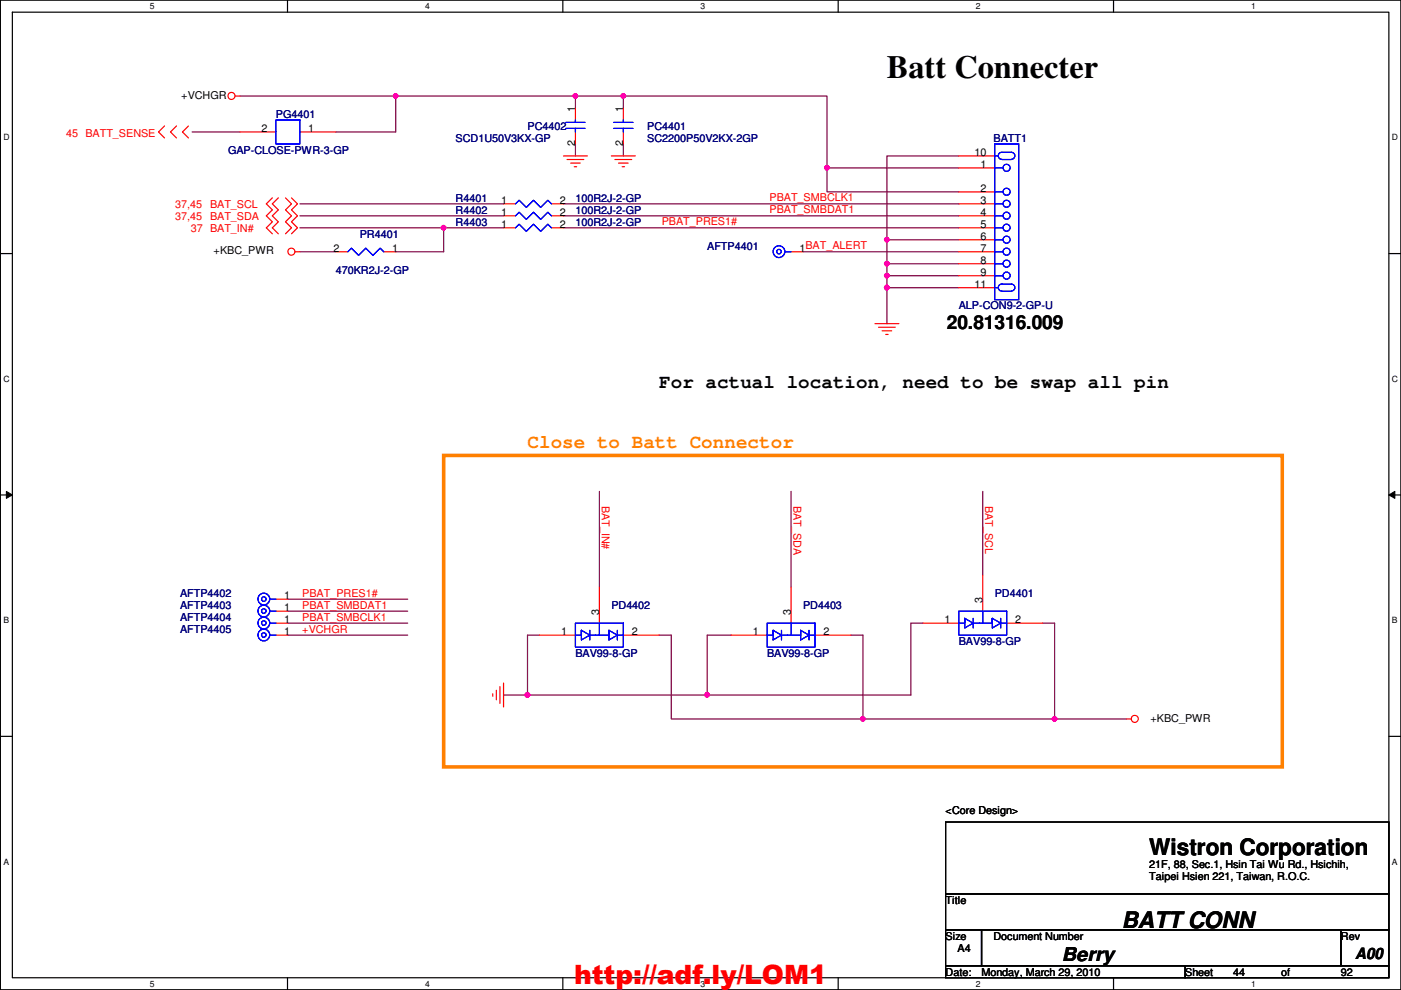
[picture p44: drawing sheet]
<svg xmlns="http://www.w3.org/2000/svg" width="297mm" height="210mm" viewBox="0 0 297 210" stroke-linecap="round" stroke-linejoin="round" font-family="sans-serif">
<defs><g id="words">
<text font-size="6.9" x="188" y="16.5">Batt Connecter</text>
<text font-size="5.6" fill="#f00" x="121.7" y="208.7">http://adf.ly/LOM1</text>
<g font-size="4.8">
<text x="243.7" y="181.3">Wistron Corporation</text>
<text x="237.8" y="196.8">BATT CONN</text>
</g>
<g font-size="4.1">
<text x="200.7" y="69.8">20.81316.009</text>
<text x="139.8" y="82.2">For actual location, need to be swap all pin</text>
<text x="225.1" y="203.7">Berry</text>
</g>
<text font-size="4.1" fill="#ff8000" x="111.8" y="94.9">Close to Batt Connector</text>
<text font-size="3.3" x="287.4" y="203.2">A00</text>
<g font-size="2.3">
<text x="38.4" y="20.9">+VCHGR</text>
<text x="122" y="23.7" transform="rotate(-90 122 23.7)">1</text>
<text x="132.1" y="23.7" transform="rotate(-90 132.1 23.7)">1</text>
<text x="55.5" y="27.9">2</text>
<text x="65.4" y="27.9">1</text>
<text x="122" y="31" transform="rotate(-90 122 31)">2</text>
<text x="132.1" y="31" transform="rotate(-90 132.1 31)">2</text>
<text x="206.6" y="33">10</text>
<text x="207.9" y="35.6">1</text>
<text x="207.9" y="40.6">2</text>
<text x="106.3" y="43.2">1</text>
<text x="106.3" y="45.7">1</text>
<text x="118.7" y="43.2">2</text>
<text x="118.7" y="45.7">2</text>
<text x="207.9" y="43.2">3</text>
<text x="207.9" y="45.7">4</text>
<text x="45.3" y="53.9">+KBC_PWR</text>
<text x="70.7" y="53.3">2</text>
<text x="83.1" y="53.3">1</text>
<text x="106.3" y="48.3">1</text>
<text x="118.7" y="48.3">2</text>
<text x="169.5" y="53.3">1BAT_ALERT</text>
<text x="207.9" y="48.3">5</text>
<text x="207.9" y="50.8">6</text>
<text x="207.9" y="53.3">7</text>
<text x="207.9" y="55.9">8</text>
<text x="207.9" y="58.4">9</text>
<text x="206.6" y="61">11</text>
<text x="60.3" y="127">1</text>
<text x="60.3" y="129.5">1</text>
<text x="127" y="130.3" transform="rotate(-90 127 130.3)">3</text>
<text x="167.7" y="130.3" transform="rotate(-90 167.7 130.3)">3</text>
<text x="208.3" y="127.8" transform="rotate(-90 208.3 127.8)">3</text>
<text x="60.3" y="132.1">1</text>
<text x="60.3" y="134.6">1</text>
<text x="119" y="134.6">1</text>
<text x="133.9" y="134.6">2</text>
<text x="159.6" y="134.6">1</text>
<text x="174.6" y="134.6">2</text>
<text x="200.2" y="132.1">1</text>
<text x="215.2" y="132.1">2</text>
<text x="243.9" y="153">+KBC_PWR</text>
<text x="200.5" y="172.6">&lt;Core Design&gt;</text>
<text x="243.7" y="184">21F, 88, Sec.1, Hsin Tai Wu Rd., Hsichih,</text>
<text x="200.5" y="191.6">Title</text>
<text x="243.7" y="186.6">Taipei Hsien 221, Taiwan, R.O.C.</text>
<text x="200.5" y="199.2">Size</text>
<text x="203" y="201.8">A4</text>
<text x="210.6" y="199.2">Document Number</text>
<text x="284.3" y="199.2">Rev</text>
<text x="200.5" y="206.8">Date:</text>
<text x="208.1" y="206.8">Monday, March 29, 2010</text>
<text x="251.3" y="206.8">Sheet</text>
<text x="261.4" y="206.8">44</text>
<text x="271.6" y="206.8">of</text>
<text x="284.3" y="206.8">92</text>
</g>
<g font-size="2.3" fill="#f00">
<text x="14.1" y="29">45 BATT_SENSE</text>
<text x="37.2" y="46.6">37,45</text>
<text x="37.2" y="44">37,45</text>
<text x="44.5" y="46.6">BAT_SDA</text>
<text x="44.5" y="44">BAT_SCL</text>
<text x="140.3" y="47.8">PBAT_PRES1#</text>
<text x="163.1" y="45.3">PBAT_SMBDAT1</text>
<text x="163.1" y="42.7">PBAT_SMBCLK1</text>
<text x="40.5" y="49.1">37 BAT_IN#</text>
<text x="127.6" y="107.2" transform="rotate(90 127.6 107.2)">BAT_IN#</text>
<text x="168.2" y="107.2" transform="rotate(90 168.2 107.2)">BAT_SDA</text>
<text x="208.9" y="107.2" transform="rotate(90 208.9 107.2)">BAT_SCL</text>
<text x="64.1" y="126.5">PBAT_PRES1#</text>
<text x="64.1" y="131.6">PBAT_SMBCLK1</text>
<text x="64.1" y="129.1">PBAT_SMBDAT1</text>
<text x="64.1" y="134.2">+VCHGR</text>
</g>
<g font-size="2.3" fill="#000080">
<text x="58.5" y="25">PG4401</text>
<text x="111.8" y="27.5">PC4402</text>
<text x="137.2" y="27.5">PC4401</text>
<text x="48.3" y="32.6">GAP-CLOSE-PWR-3-GP</text>
<text x="96.6" y="30.1">SCD1U50V3KX-GP</text>
<text x="137.2" y="30.1">SC2200P50V2KX-2GP</text>
<text x="210.6" y="30.1">BATT1</text>
<text x="96.6" y="47.8">R4403</text>
<text x="96.6" y="42.8">R4401</text>
<text x="96.6" y="45.3">R4402</text>
<text x="122" y="47.8">100R2J-2-GP</text>
<text x="122" y="42.8">100R2J-2-GP</text>
<text x="122" y="45.3">100R2J-2-GP</text>
<text x="76.3" y="50.4">PR4401</text>
<text x="149.9" y="52.9">AFTP4401</text>
<text x="71.2" y="58">470KR2J-2-GP</text>
<text x="203.3" y="65.6">ALP-CON9-2-GP-U</text>
<text x="38.2" y="126.6">AFTP4402</text>
<text x="38.2" y="131.7">AFTP4404</text>
<text x="38.2" y="129.1">AFTP4403</text>
<text x="129.6" y="129.1">PD4402</text>
<text x="170.3" y="129.1">PD4403</text>
<text x="210.9" y="126.6">PD4401</text>
<text x="38.2" y="134.2">AFTP4405</text>
<text x="203.3" y="136.7">BAV99-8-GP</text>
<text x="122" y="139.3">BAV99-8-GP</text>
<text x="162.6" y="139.3">BAV99-8-GP</text>
</g>
<g font-size="1.8">
<text x="31.8" y="1.9">5</text>
<text x="90.1" y="1.9">4</text>
<text x="148.5" y="1.9">3</text>
<text x="206.9" y="1.9">2</text>
<text x="265.3" y="1.9">1</text>
<text x=".7" y="29.8">D</text>
<text x="295.1" y="29.8">D</text>
<text x=".7" y="80.9">C</text>
<text x="295.1" y="80.9">C</text>
<text x=".7" y="132.1">B</text>
<text x="295.1" y="132.1">B</text>
<text x=".7" y="183.3">A</text>
<text x="295.1" y="183.3">A</text>
<text x="31.8" y="209.2">5</text>
<text x="90.1" y="209.2">4</text>
<text x="148.5" y="209.2">3</text>
<text x="206.9" y="209.2">2</text>
<text x="265.3" y="209.2">1</text>
</g>
</g></defs>
<path d="M.1 0h296.9v209.8h-296.9zM2.6 2.6h291.9v204.7h-291.9z" fill="none" stroke="#000" stroke-width=".25"/>
<g fill="#fff">
<path d="M31.8 .3h1v2h-1z"/>
<path d="M31.8 207.6h1v1.9h-1z"/>
</g>
<path d="M61 0v2.6M61 207.3v2.5" fill="none" stroke="#000" stroke-width=".25"/>
<g fill="#fff">
<path d="M90.1 .3h1v2h-1z"/>
<path d="M90.1 207.6h1v1.9h-1z"/>
</g>
<path d="M119.3 0v2.6M119.3 207.3v2.5" fill="none" stroke="#000" stroke-width=".25"/>
<g fill="#fff">
<path d="M148.5 .3h1v2h-1z"/>
<path d="M148.5 207.6h1v1.9h-1z"/>
</g>
<path d="M177.7 0v2.6M177.7 207.3v2.5" fill="none" stroke="#000" stroke-width=".25"/>
<g fill="#fff">
<path d="M206.9 .3h1v2h-1z"/>
<path d="M206.9 207.6h1v1.9h-1z"/>
</g>
<path d="M236.1 0v2.6M236.1 207.3v2.5" fill="none" stroke="#000" stroke-width=".25"/>
<g fill="#fff">
<path d="M265.3 .3h.9v2h-.9z"/>
<path d="M265.3 207.6h.9v1.9h-.9z"/>
<path d="M.7 28.2h1.3v1.9h-1.3z"/>
<path d="M295.1 28.2h1.3v1.9h-1.3z"/>
<path d="M.7 79.3h1.3v2h-1.3z"/>
<path d="M295.1 79.3h1.3v2h-1.3z"/>
</g>
<path d="M.1 53.8h2.5M294.5 53.8h2.5" fill="none" stroke="#000" stroke-width=".25"/>
<g fill="#fff">
<path d="M.7 130.5h1.2v2h-1.2z"/>
<path d="M295.1 130.5h1.2v2h-1.2z"/>
</g>
<path d="M.1 104.9h2.5M294.5 104.9h2.5" fill="none" stroke="#000" stroke-width=".25"/>
<path d="M1.4 104.2l1.2 .7-1.2 .8zM294.5 104.9l1.2-.7v1.5z" fill="#000"/>
<path d="M1.4 104.2l1.2 .7-1.2 .8zM294.5 104.9l1.2-.7v1.5z" fill="none" stroke="#000" stroke-width=".21"/>
<g fill="#fff">
<path d="M.7 181.7h1.2v2h-1.2z"/>
<path d="M295.1 181.7h1.2v2h-1.2z"/>
</g>
<path d="M.1 156.1h2.5M294.5 156.1h2.5" fill="none" stroke="#000" stroke-width=".25"/>
<path d="M122 30.5v2.6M175.3 35.6v5.1h28" fill="none" stroke="#800040" stroke-width=".25"/>
<circle cx="175.3" cy="35.6" r=".49" fill="#f0f"/>
<circle cx="175.3" cy="35.6" r=".49" fill="none" stroke="#f0f" stroke-width=".25"/>
<path d="M40.7 28h10.2M50.9 20.4h33v7.6h-12.7M132.2 30.5v2.6M132.2 20.4h43.1v15.2h28M119.5 45.8h83.8" fill="none" stroke="#800040" stroke-width=".25"/>
<circle cx="132.1" cy="20.3" r=".49" fill="#f0f"/>
<circle cx="132.1" cy="20.3" r=".49" fill="none" stroke="#f0f" stroke-width=".25"/>
<path d="M63.6 48.3h30.5v5.1h-10.2M63.6 53.4h7.6M119.5 43.2h83.8M119.5 48.3h83.8M188 58.5v2.5h15.3" fill="none" stroke="#800040" stroke-width=".25"/>
<circle cx="188" cy="61" r=".49" fill="#f0f"/>
<circle cx="188" cy="61" r=".49" fill="none" stroke="#f0f" stroke-width=".25"/>
<path d="M188 61v7.6" fill="none" stroke="#800040" stroke-width=".25"/>
<circle cx="188" cy="61" r=".49" fill="#f0f"/>
<circle cx="188" cy="61" r=".49" fill="none" stroke="#f0f" stroke-width=".25"/>
<path d="M170.3 53.4h33M188 55.9h15.3M127.1 104.2v20.3M167.7 104.2v20.3M61 134.7h25.4M61 127h25.4M61 132.1h25.4M61 129.6h25.4M111.8 134.7v12.7h38.1v-12.7M142.3 134.7v17.7h40.7v-17.7M223.6 152.4h15.2" fill="none" stroke="#800040" stroke-width=".25"/>
<circle cx="111.8" cy="147.3" r=".49" fill="#f0f"/>
<circle cx="111.8" cy="147.3" r=".49" fill="none" stroke="#f0f" stroke-width=".25"/>
<path d="M183 152.4h40.6" fill="none" stroke="#800040" stroke-width=".25"/>
<circle cx="223.6" cy="152.4" r=".49" fill="#f0f"/>
<circle cx="223.6" cy="152.4" r=".49" fill="none" stroke="#f0f" stroke-width=".25"/>
<circle cx="182.9" cy="152.4" r=".49" fill="#f0f"/>
<circle cx="182.9" cy="152.4" r=".49" fill="none" stroke="#f0f" stroke-width=".25"/>
<path d="M223.6 132.1v20.3M106.8 147.4h5" fill="none" stroke="#800040" stroke-width=".25"/>
<circle cx="111.8" cy="147.3" r=".49" fill="#f0f"/>
<circle cx="111.8" cy="147.3" r=".49" fill="none" stroke="#f0f" stroke-width=".25"/>
<path d="M122 20.4h10.2" fill="none" stroke="#800040" stroke-width=".25"/>
<circle cx="122" cy="20.3" r=".49" fill="#f0f"/>
<circle cx="122" cy="20.3" r=".49" fill="none" stroke="#f0f" stroke-width=".25"/>
<path d="M132.2 20.4v2.5M188 58.5h15.3M188 50.8v5.1" fill="none" stroke="#800040" stroke-width=".25"/>
<circle cx="188" cy="50.8" r=".49" fill="#f0f"/>
<circle cx="188" cy="50.8" r=".49" fill="none" stroke="#f0f" stroke-width=".25"/>
<circle cx="188" cy="55.9" r=".49" fill="#f0f"/>
<circle cx="188" cy="55.9" r=".49" fill="none" stroke="#f0f" stroke-width=".25"/>
<path d="M63.6 43.2h43.2M94.1 48.3h12.7M188 50.8h15.3" fill="none" stroke="#800040" stroke-width=".25"/>
<circle cx="94" cy="48.3" r=".49" fill="#f0f"/>
<circle cx="94" cy="48.3" r=".49" fill="none" stroke="#f0f" stroke-width=".25"/>
<path d="M63.6 45.8h43.2M208.4 104.2v17.8M195.7 132.1h-2.6v15.3h-43.2M221.1 132.1h2.5" fill="none" stroke="#800040" stroke-width=".25"/>
<circle cx="149.9" cy="147.3" r=".49" fill="#f0f"/>
<circle cx="149.9" cy="147.3" r=".49" fill="none" stroke="#f0f" stroke-width=".25"/>
<path d="M83.9 20.4h38.1v2.5M111.8 134.7h2.6M139.8 134.7h2.5M149.9 134.7h5.1M180.4 134.7h2.6" fill="none" stroke="#800040" stroke-width=".25"/>
<circle cx="83.9" cy="20.3" r=".49" fill="#f0f"/>
<circle cx="83.9" cy="20.3" r=".49" fill="none" stroke="#f0f" stroke-width=".25"/>
<path d="M188 55.9v2.6" fill="none" stroke="#800040" stroke-width=".25"/>
<circle cx="188" cy="58.4" r=".49" fill="#f0f"/>
<circle cx="188" cy="58.4" r=".49" fill="none" stroke="#f0f" stroke-width=".25"/>
<path d="M203.3 33.1h-15.3v17.7" fill="none" stroke="#800040" stroke-width=".25"/>
<g fill="none" stroke="#f00" stroke-width=".25">
<path d="M34.9 26.7l-1.3 1.3 1.3 1.3M37.4 26.7l-1.3 1.3 1.3 1.3M40 26.7l-1.3 1.3 1.3 1.3M49.9 20.4h1M50.9 28h7.6M63.6 28h7.6M119.5 33.1h5M120.2 33.8h3.6M121 34.6h2M121.7 35.3h.6M122 22.9v2.5M122 28v2.5"/>
<path d="M129.6 33.1h5.1M130.4 33.8h3.5M131.1 34.6h2.1M131.9 35.3h.5M132.2 22.9v2.5M132.2 28v2.5M203.3 35.6h7.6M203.3 33.1h7.6M57.7 42l-1.2 1.2 1.2 1.3-1.2 1.3 1.2 1.2-1.2 1.3 1.2 1.3M59 42l-1.3 1.2 1.3 1.3-1.3 1.3 1.3 1.2-1.3 1.3 1.3 1.3M60.5 42l1.3 1.2-1.3 1.3 1.3 1.3-1.3 1.2 1.3 1.3-1.3 1.3M61.8 42l1.3 1.2-1.3 1.3 1.3 1.3-1.3 1.2 1.3 1.3-1.3 1.3"/>
<path d="M62.6 53.4h1M71.2 53.4h2.5M81.4 53.4h2.5M106.8 48.3h2.5M106.8 43.2h2.5M106.8 45.8h2.5M116.9 48.3h2.6M116.9 43.2h2.6M116.9 45.8h2.6M167.7 53.4h2.6M203.3 48.3h7.6M203.3 40.7h7.6"/>
<path d="M203.3 43.2h7.6M203.3 45.8h7.6M203.3 50.8h7.6M203.3 53.4h7.6M203.3 55.9h7.6M203.3 58.5h7.6M185.5 68.6h5.1M186.3 69.4h3.5M187 70.1h2.1M187.8 70.9h.5M203.3 61h7.6M58.5 127h2.5"/>
<path d="M58.5 132.1h2.5M58.5 134.7h2.5M58.5 129.6h2.5M114.4 134.7h7.6M127.1 124.5v7.6M132.2 134.7h7.6M155 134.7h7.6M167.7 124.5v7.6M172.8 134.7h7.6M195.7 132.1h7.6M208.4 122v7.6M213.4 132.1h7.7"/>
<path d="M104.5 147.1v.5M105.2 146.3v2.1M106 145.6v3.5M106.8 144.8v5.1M238.8 152.4h1.1"/>
<circle cx="49.1" cy="20.3" r=".75"/>
<circle cx="61.8" cy="53.4" r=".75"/>
<circle cx="240.6" cy="152.4" r=".75"/>
</g>
<path d="M200.5 174.3h94v15.2h-94zM200.5 189.5h94v7.6h-94zM200.5 197.1h7.6v7.7h-7.6zM208.1 197.1h76.2v7.7h-76.2zM284.3 197.1h10.2v7.7h-10.2zM200.5 204.8h50.8v2.5h-50.8zM251.3 204.8h43.2v2.5h-43.2z" fill="none" stroke="#000" stroke-width=".25"/>
<path d="M94.1 96.6h177.8v66h-177.8z" fill="none" stroke="#ff8000" stroke-width=".76"/>
<g fill="none" stroke="#00f" stroke-width=".25">
<path d="M58.5 25.4h5.1v5.1h-5.1zM120 27.2h4M120 26h4M122 25.4v.6M122 27.2v.8M130.1 26h4.1M130.1 27.2h4.1M132.2 25.4v.6M132.2 27.2v.8M210.9 30.5h5.1v33h-5.1zM210.9 33.1h.8M210.9 35.6h1.8"/>
<path d="M212.4 33.8h2.1M214.5 33.8a.74 .74 0 0 0 .7-.8 .74 .74 0 0 0-.7-.7h-2.1a.74 .74 0 0 0-.7 .7 .74 .74 0 0 0 .7 .8M73.7 53.4l.8-.8 1.5 1.5 1.6-1.5 1.5 1.5 1.5-1.5 .8 .8M109.3 48.3l.8-.8 1.5 1.6 1.5-1.6 1.5 1.6 1.6-1.6 .7 .8M109.3 43.2l.8-.7 1.5 1.5 1.5-1.5 1.5 1.5 1.6-1.5 .7 .7M109.3 45.8l.8-.8 1.5 1.5 1.5-1.5 1.5 1.5 1.6-1.5 .7 .8M166.5 53.4h1.2M210.9 58.5h1.8M210.9 55.9h1.8M210.9 53.4h1.8M210.9 50.8h1.8M210.9 48.3h1.8"/>
<path d="M210.9 45.8h1.8M210.9 43.2h1.8M210.9 40.7h1.8M210.9 61h.8M212.4 61.8h2.1M214.5 61.7a.74 .74 0 0 0 .7-.7 .74 .74 0 0 0-.7-.8h-2.1a.74 .74 0 0 0-.7 .8 .74 .74 0 0 0 .7 .7M57.2 127h1.3M57.2 132.1h1.3M57.2 129.6h1.3M57.2 134.7h1.3M122 132.1h10.2v5.1h-10.2zM123.3 133.6l1.7 1.1-1.7 1v-2.1v1.1h-1.3"/>
<path d="M125 133.6v2.1M127.1 132.1v2.6M129.1 133.6l1.8 1.1-1.8 1v-2.1v1.1h-4.1M130.9 133.6v2.1M130.9 134.7h1.3M162.6 132.1h10.2v5.1h-10.2zM163.9 133.6l1.8 1.1-1.8 1v-2.1v1.1h-1.3M165.7 133.6v2.1M167.7 132.1v2.6M169.8 133.6l1.7 1.1-1.7 1v-2.1v1.1h-4.1M171.5 133.6v2.1M171.5 134.7h1.3"/>
<path d="M203.3 129.6h10.1v5.1h-10.1zM204.6 131.1l1.7 1-1.7 1v-2v1h-1.3M206.3 131.1v2M208.4 129.6v2.5M210.4 131.1l1.8 1-1.8 1v-2v1h-4.1M212.2 131.1v2M212.2 132.1h1.2"/>
<circle cx="213.4" cy="35.6" r=".75"/>
<circle cx="165.2" cy="53.4" r=".49"/>
<circle cx="165.2" cy="53.4" r="1.25"/>
<circle cx="213.4" cy="55.9" r=".75"/>
<circle cx="213.4" cy="40.7" r=".75"/>
<circle cx="213.4" cy="45.7" r=".75"/>
<circle cx="213.4" cy="53.4" r=".75"/>
<circle cx="213.4" cy="48.3" r=".75"/>
<circle cx="213.4" cy="50.8" r=".75"/>
<circle cx="213.4" cy="58.4" r=".75"/>
<circle cx="213.4" cy="43.2" r=".75"/>
<circle cx="55.9" cy="129.6" r=".49"/>
<circle cx="55.9" cy="132.1" r=".49"/>
<circle cx="55.9" cy="134.6" r=".49"/>
<circle cx="55.9" cy="127" r=".49"/>
<circle cx="55.9" cy="127" r="1.25"/>
<circle cx="55.9" cy="134.6" r="1.25"/>
<circle cx="55.9" cy="132.1" r="1.25"/>
<circle cx="55.9" cy="129.6" r="1.25"/>
</g>
<circle cx="175.3" cy="35.6" r=".49" fill="#f0f"/>
<circle cx="175.3" cy="35.6" r=".49" fill="none" stroke="#f0f" stroke-width=".25"/>
<circle cx="132.1" cy="20.3" r=".49" fill="#f0f"/>
<circle cx="132.1" cy="20.3" r=".49" fill="none" stroke="#f0f" stroke-width=".25"/>
<circle cx="188" cy="61" r=".49" fill="#f0f"/>
<circle cx="188" cy="61" r=".49" fill="none" stroke="#f0f" stroke-width=".25"/>
<circle cx="188" cy="61" r=".49" fill="#f0f"/>
<circle cx="188" cy="61" r=".49" fill="none" stroke="#f0f" stroke-width=".25"/>
<circle cx="111.8" cy="147.3" r=".49" fill="#f0f"/>
<circle cx="111.8" cy="147.3" r=".49" fill="none" stroke="#f0f" stroke-width=".25"/>
<circle cx="223.6" cy="152.4" r=".49" fill="#f0f"/>
<circle cx="223.6" cy="152.4" r=".49" fill="none" stroke="#f0f" stroke-width=".25"/>
<circle cx="182.9" cy="152.4" r=".49" fill="#f0f"/>
<circle cx="182.9" cy="152.4" r=".49" fill="none" stroke="#f0f" stroke-width=".25"/>
<circle cx="111.8" cy="147.3" r=".49" fill="#f0f"/>
<circle cx="111.8" cy="147.3" r=".49" fill="none" stroke="#f0f" stroke-width=".25"/>
<circle cx="122" cy="20.3" r=".49" fill="#f0f"/>
<circle cx="122" cy="20.3" r=".49" fill="none" stroke="#f0f" stroke-width=".25"/>
<circle cx="188" cy="50.8" r=".49" fill="#f0f"/>
<circle cx="188" cy="50.8" r=".49" fill="none" stroke="#f0f" stroke-width=".25"/>
<circle cx="188" cy="55.9" r=".49" fill="#f0f"/>
<circle cx="188" cy="55.9" r=".49" fill="none" stroke="#f0f" stroke-width=".25"/>
<circle cx="94" cy="48.3" r=".49" fill="#f0f"/>
<circle cx="94" cy="48.3" r=".49" fill="none" stroke="#f0f" stroke-width=".25"/>
<circle cx="149.9" cy="147.3" r=".49" fill="#f0f"/>
<circle cx="149.9" cy="147.3" r=".49" fill="none" stroke="#f0f" stroke-width=".25"/>
<circle cx="83.9" cy="20.3" r=".49" fill="#f0f"/>
<circle cx="83.9" cy="20.3" r=".49" fill="none" stroke="#f0f" stroke-width=".25"/>
<circle cx="188" cy="58.4" r=".49" fill="#f0f"/>
<circle cx="188" cy="58.4" r=".49" fill="none" stroke="#f0f" stroke-width=".25"/>
<use href="#words"/>
</svg>
